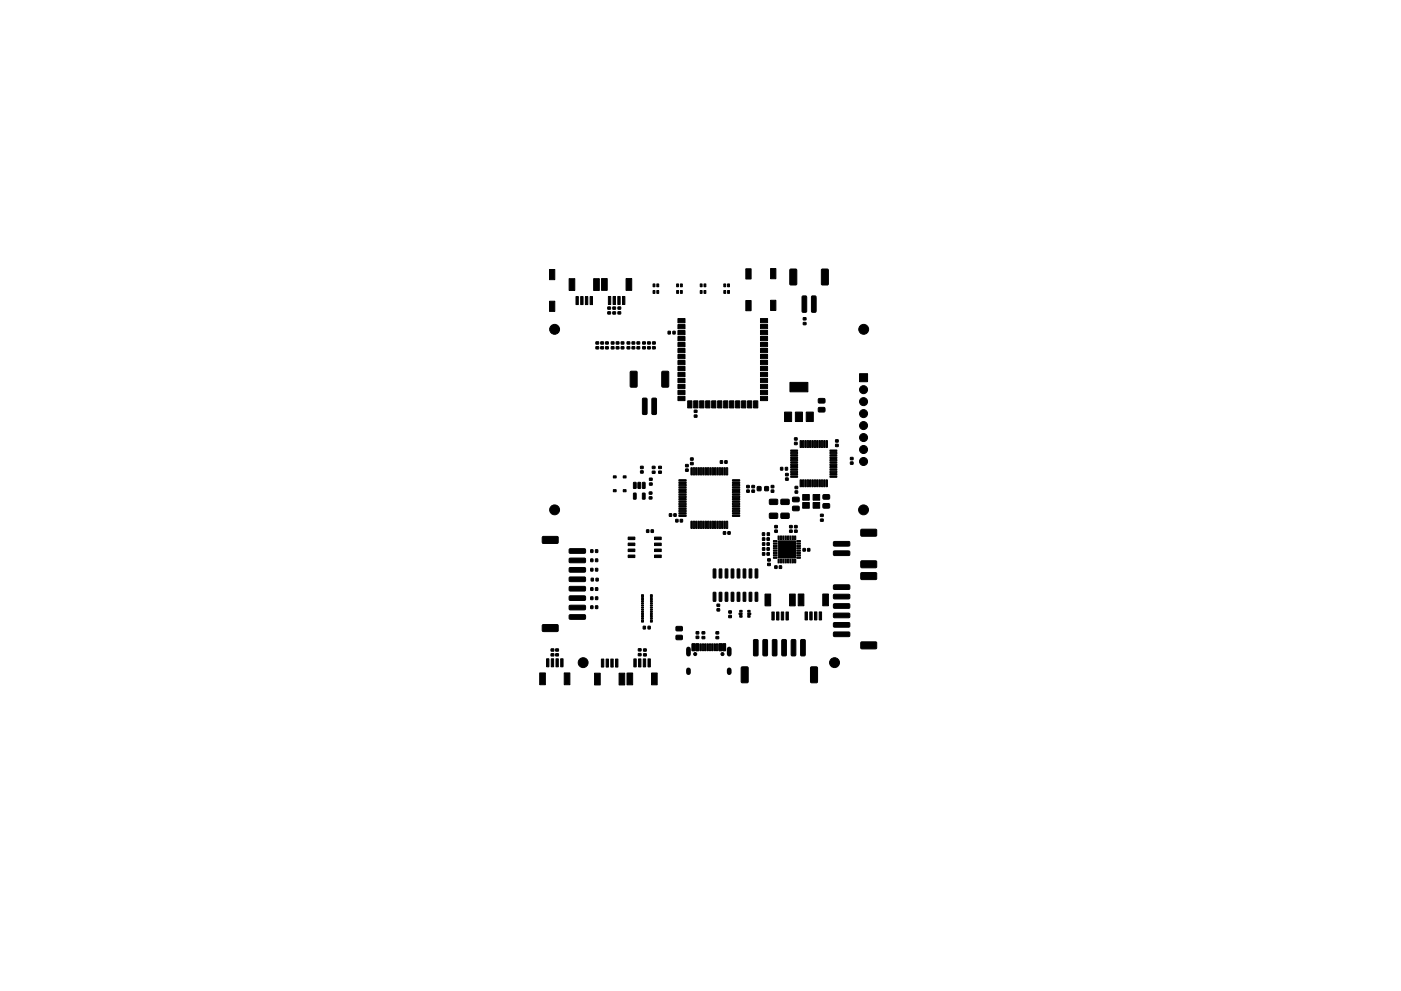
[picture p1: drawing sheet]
<svg xmlns="http://www.w3.org/2000/svg" width="297mm" height="210mm" viewBox="0 0 297 210" stroke-linecap="round" stroke-linejoin="round" font-family="sans-serif">
<g fill="#000" stroke="#000" stroke-width=".21">
<path d="M116.5 57.2h1.1v2.1h-1.1zM120.7 59.1h1.2v2.5h-1.2zM125.9 59.1h1.2v2.5h-1.2zM127.5 59.1h1.2v2.5h-1.2zM132.7 59.1h1.2v2.5h-1.2zM158.1 57h1.1v2.2h-1.1zM163.4 57h1.1v2.1h-1.1zM116.5 63.9h1.1v2.2h-1.1zM122.1 62.9h.5v1.7h-.5zM123.1 62.9h.5v1.7h-.5zM124.1 62.9h.5v1.7h-.5zM125.1 62.9h.5v1.7h-.5z"/>
<path d="M126.4 72.5h.5v.5h-.5zM126.4 73.6h.5v.4h-.5zM127.4 72.5h.5v.5h-.5zM127.4 73.6h.5v.4h-.5zM128.4 72.5h.6v.5h-.6zM128.4 73.6h.6v.4h-.6zM128.9 65.1h.5v.5h-.5zM128.9 66.2h.5v.4h-.5zM129 62.9h.5v1.7h-.5zM129.6 73.6h.6v.4h-.6zM129.6 72.5h.6v.5h-.6zM129.9 65.1h.6v.5h-.6z"/>
<path d="M129.9 66.2h.6v.4h-.6zM130 62.9h.5v1.7h-.5zM130.7 73.6h.5v.4h-.5zM130.7 72.5h.5v.5h-.5zM131 62.9h.5v1.7h-.5zM131 65.1h.6v.5h-.6zM131 66.2h.6v.4h-.6zM131.7 73.6h.6v.4h-.6zM131.7 72.5h.6v.5h-.6zM132 62.9h.5v1.7h-.5zM133 72.5h.5v.5h-.5zM133 73.6h.5v.4h-.5z"/>
<path d="M134 72.5h.6v.5h-.6zM134 73.6h.6v.4h-.6zM135.1 72.5h.5v.5h-.5zM135.1 73.6h.5v.4h-.5zM136.3 73.6h.5v.4h-.5zM136.3 72.5h.5v.5h-.5zM137.3 73.6h.6v.4h-.6zM137.3 72.5h.6v.5h-.6zM138.4 73.6h.5v.4h-.5zM138.4 72.5h.5v.5h-.5zM138.5 61.6h.4v.6h-.4zM138.5 60.2h.4v.6h-.4z"/>
<path d="M139.3 60.2h.4v.6h-.4zM139.3 61.6h.4v.6h-.4zM141.7 70.3h.4v.6h-.4zM142.7 70.3h.4v.6h-.4zM143.7 67.6h1.5v.9h-1.5zM143.7 68.9h1.5v.9h-1.5zM143.7 70.1h1.5v.9h-1.5zM143.7 71.4h1.5v.9h-1.5zM143.7 72.7h1.5v.9h-1.5zM143.7 73.9h1.5v.9h-1.5zM143.7 75.2h1.5v.9h-1.5zM143.7 76.5h1.5v.9h-1.5z"/>
<path d="M143.7 77.7h1.5v.9h-1.5zM143.7 79h1.5v.9h-1.5zM143.5 61.6h.4v.6h-.4zM143.5 60.2h.4v.6h-.4zM144.3 60.2h.4v.6h-.4zM144.3 61.6h.4v.6h-.4zM148.5 61.6h.4v.6h-.4zM148.5 60.2h.4v.6h-.4zM149.3 60.2h.4v.6h-.4zM149.3 61.6h.4v.6h-.4zM153.5 61.6h.4v.6h-.4zM153.5 60.2h.4v.6h-.4z"/>
<path d="M154.3 60.2h.4v.6h-.4zM154.3 61.6h.4v.6h-.4zM158.1 63.8h1.1v2.1h-1.1zM161.2 79h1.5v.9h-1.5zM161.2 77.7h1.5v.9h-1.5zM161.2 76.5h1.5v.9h-1.5zM161.2 75.2h1.5v.9h-1.5zM161.2 73.9h1.5v.9h-1.5zM161.2 72.7h1.5v.9h-1.5zM161.2 71.4h1.5v.9h-1.5zM161.2 70.1h1.5v.9h-1.5zM161.2 68.9h1.5v.9h-1.5z"/>
<path d="M161.2 67.6h1.5v.9h-1.5zM163.4 63.7h1.1v2.2h-1.1zM167.5 57.1h1.2l.2 .1v3l-.1 .3h-1.1l-.2-.2zM170.3 67.4h.6v.5h-.6zM170.3 68.4h.6v.5h-.6zM170.1 62.8h.7l.2 .1v3.1l-.1 .3h-.6l-.2-.2zM172.1 62.8h.7l.2 .1v3.1l-.1 .3h-.6l-.2-.2zM174.2 57.1h1.2l.2 .1v3l-.1 .3h-1.1l-.2-.2zM133.7 78.8h1.1l.3 .1v3l-.2 .2-1.1 .1-.2-.2zM135.8 98.9h.6v.5h-.6zM136.3 84.5h.6l.3 .1v3.1l-.2 .2-.6 .1-.2-.2zM138.3 98.9h.6v.5h-.6z"/>
<path d="M138.3 100h.6v.4h-.6zM138.3 84.5h.6l.3 .1v3.1l-.2 .2-.6 .1-.2-.2zM139.7 98.9h.5v.5h-.5zM139.7 100h.5v.4h-.5zM140.4 78.8h1.1l.3 .1v3l-.2 .2-1.1 .1-.2-.2zM143.7 80.3h1.5v.9h-1.5zM143.7 81.6h1.5v.9h-1.5zM143.7 82.8h1.5v.9h-1.5zM143.7 84.1h1.5v.9h-1.5zM145.4 98.6h.5v.4h-.5zM145.8 85h.9v1.5h-.9zM146.4 97.2h.6v.4h-.6z"/>
<path d="M146.4 98.1h.6v.5h-.6zM147.1 85h.9v1.5h-.9zM147.2 88.1h.6v.4h-.6zM147.2 87h.6v.5h-.6zM148.3 85h.9v1.5h-.9zM149.6 85h.9v1.5h-.9zM150.9 85h.9v1.5h-.9zM152.2 85h.9v1.5h-.9zM152.7 97.8h.5v.5h-.5zM153.4 85h.9v1.5h-.9zM153.7 97.8h.5v.5h-.5zM154.7 85h.9v1.5h-.9z"/>
<path d="M156 85h.9v1.5h-.9zM157.2 85h.9v1.5h-.9zM158.5 85h.9v1.5h-.9zM159.8 85h.9v1.5h-.9zM161.2 84.1h1.5v.9h-1.5zM161.2 82.8h1.5v.9h-1.5zM161.2 81.6h1.5v.9h-1.5zM161.2 80.3h1.5v.9h-1.5zM165.5 99.2h.5v.5h-.5zM166.5 99.2h.5v.5h-.5zM167.7 95.5h1.3l.1 .2-1.4 .1zM167.7 96h1.3l.1 .2-1.4 .1z"/>
<path d="M167.7 96.5h1.3l.1 .2-1.4 .1zM167.7 97h1.3l.1 .2-1.4 .1zM167.7 97.5h1.3l.1 .2-1.4 .1zM167.7 98h1.3l.1 .2-1.4 .1zM167.7 98.5h1.3l.1 .2-1.4 .1zM167.7 99h1.3l.1 .2-1.4 .1zM167.7 99.5h1.3l.1 .2-1.4 .1zM166.3 87.4h1.5v2h-1.5zM168.5 92.9h.5v.5h-.5zM168.5 93.8h.5v.5h-.5zM169.7 93.5h.2v1.4h-.3zM168.6 87.4h1.5v2h-1.5z"/>
<path d="M170.2 93.5h.2v1.4h-.3zM170.7 93.5h.2v1.4h-.3zM171.2 93.5h.2v1.4h-.3zM167.5 81.1h3.8v2h-3.8zM171.7 93.5h.2v1.4h-.3zM172.2 93.5h.2v1.4h-.3zM170.9 87.4h1.5v2h-1.5zM172.7 93.5h.2v1.4h-.3zM173.2 93.5h.2v1.4h-.3zM173.7 93.5h.2v1.4h-.3zM174.2 93.5h.2v1.4h-.3zM173.5 84.6l1.3-.1 .1 .3v.6l-.2 .1h-1.1l-.1-.2z"/>
<path d="M173.5 86.5l1.3-.1 .1 .3v.6l-.2 .1h-1.1l-.1-.2zM174.7 93.5h.2v1.4h-.3zM175.2 93.5h.2v1.4h-.3zM176 99.5h1.4v.2l-1.4 .1zM176 99h1.4v.2l-1.4 .1zM176 98.5h1.4v.2l-1.4 .1zM176 98h1.4v.2l-1.4 .1zM176 97.5h1.4v.2l-1.4 .1zM176 97h1.4v.2l-1.4 .1zM176 96.5h1.4v.2l-1.4 .1zM176 96h1.4v.2l-1.4 .1zM176 95.5h1.4v.2l-1.4 .1z"/>
<path d="M177.2 94.3h.5v.4h-.5zM177.2 93.3h.5v.5h-.5zM180.3 98h.6v.5h-.6zM180.3 97.1h.6v.4h-.6zM182.2 79.3h1.7v1.7h-1.7zM115 113.9l3.2-.1 .2 .3-.1 1-.2 .2h-3l-.1-.2zM120.7 116.5l3.3-.1 .2 .3-.1 .5-.2 .2h-3.1l-.1-.2zM120.7 118.5l3.3-.1 .2 .3-.1 .5-.2 .2h-3.1l-.1-.2zM125.2 116.6h.5v.6h-.5zM125.2 118.6h.5v.6h-.5zM126.3 116.6h.4v.6h-.4zM126.3 118.6h.4v.6h-.4z"/>
<path d="M130 101h.6v.4h-.6zM130 103.9h.6v.4h-.6zM132.1 101h.6v.4h-.6zM132.1 103.9h.6v.4h-.6zM133.2 114h1.4v.5h-1.4zM133.2 115.2h1.4v.6h-1.4zM133.2 116.5h1.4v.5h-1.4zM133.2 117.8h1.4v.5h-1.4zM134.3 102.4h.6l-.1 1.2h-.5zM134.3 104.6l.6 .1-.1 1.2-.5-.1zM135.3 102.4h.5l-.1 1.2h-.5zM135.8 99.9h.6v.5h-.6z"/>
<path d="M136.2 102.4h.6l-.1 1.2h-.5zM136.2 104.6l.6 .1-.1 1.2-.5-.1zM137.1 112.4h.5v.6h-.5zM137.7 104.4h.5v.4h-.5zM137.7 105.4h.5v.5h-.5zM137.7 101.5h.6v.4h-.6zM137.7 102.5h.6v.4h-.6zM138 112.4h.5v.6h-.5zM138.8 117.8h1.4v.5h-1.4zM138.8 116.5h1.4v.5h-1.4zM138.8 115.2h1.4v.6h-1.4zM138.8 114h1.4v.5h-1.4z"/>
<path d="M141.9 109h.5v.5h-.5zM142.9 109h.5v.5h-.5zM143.3 110.2h.4v.5h-.4zM144.2 110.2h.5v.5h-.5zM145.4 99.5h.5v.5h-.5zM144 101.8h1.4l.1 .2-1.5 .1zM144 102.3h1.4l.1 .2-1.5 .1zM144 102.8h1.4l.1 .2-1.5 .1zM144 103.3h1.4l.1 .2-1.5 .1zM144 103.8h1.4l.1 .2-1.5 .1zM144 104.3h1.4l.1 .2-1.5 .1zM144 104.8h1.4l.1 .2-1.5 .1z"/>
<path d="M144 105.3h1.4l.1 .2-1.5 .1zM144 105.8h1.4l.1 .2-1.5 .1zM144 106.3h1.4l.1 .2-1.5 .1zM144 106.8h1.4l.1 .2-1.5 .1zM144 107.3h1.4l.1 .2-1.5 .1zM144 107.8h1.4l.1 .2-1.5 .1zM144 108.3h1.4l.1 .2-1.5 .1zM144 108.8h1.4l.1 .2-1.5 .1zM144 109.3h1.4l.1 .2-1.5 .1zM146.5 99.2l.3 .1-.1 1.5-.2-.1zM146.5 110.6h.3l-.1 1.5-.2-.1zM147 99.2l.3 .1-.1 1.5-.2-.1z"/>
<path d="M147 110.6h.3l-.1 1.5-.2-.1zM147.5 99.2l.3 .1-.1 1.5-.2-.1zM147.5 110.6h.3l-.1 1.5-.2-.1zM148 99.2l.3 .1-.1 1.5-.2-.1zM148 110.6h.3l-.1 1.5-.2-.1zM148.5 99.2l.3 .1-.1 1.5-.2-.1zM148.5 110.6h.3l-.1 1.5-.2-.1zM149 99.2l.3 .1-.1 1.5-.2-.1zM149 110.6h.3l-.1 1.5-.2-.1zM149.5 99.2l.3 .1-.1 1.5-.2-.1zM149.5 110.6h.3l-.1 1.5-.2-.1zM150 99.2l.3 .1-.1 1.5-.2-.1z"/>
<path d="M150 110.6h.3l-.1 1.5-.2-.1zM150.5 99.2l.3 .1-.1 1.5-.2-.1zM150.5 110.6h.3l-.1 1.5-.2-.1zM151 99.2l.3 .1-.1 1.5-.2-.1zM151 110.6h.3l-.1 1.5-.2-.1zM151.5 99.2l.3 .1-.1 1.5-.2-.1zM151.5 110.6h.3l-.1 1.5-.2-.1zM152 99.2l.3 .1-.1 1.5-.2-.1zM152 110.6h.3l-.1 1.5-.2-.1zM152.5 99.2l.3 .1-.1 1.5-.2-.1zM152.5 110.6h.3l-.1 1.5-.2-.1zM153 99.2l.3 .1-.1 1.5-.2-.1z"/>
<path d="M153 110.6h.3l-.1 1.5-.2-.1zM153.5 99.2l.3 .1-.1 1.5-.2-.1zM153.5 110.6h.3l-.1 1.5-.2-.1zM153.4 112.8h.4v.5h-.4zM154 99.2l.3 .1-.1 1.5-.2-.1zM154 110.6h.3l-.1 1.5-.2-.1zM154.3 112.8h.5v.5h-.5zM155.3 109.3h1.5v.2l-1.4 .1zM155.3 108.8h1.5v.2l-1.4 .1zM155.3 108.3h1.5v.2l-1.4 .1zM155.3 107.8h1.5v.2l-1.4 .1zM155.3 107.3h1.5v.2l-1.4 .1z"/>
<path d="M155.3 106.8h1.5v.2l-1.4 .1zM155.3 106.3h1.5v.2l-1.4 .1zM155.3 105.8h1.5v.2l-1.4 .1zM155.3 105.3h1.5v.2l-1.4 .1zM155.3 104.8h1.5v.2l-1.4 .1zM155.3 104.3h1.5v.2l-1.4 .1zM155.3 103.8h1.5v.2l-1.4 .1zM155.3 103.3h1.5v.2l-1.4 .1zM155.3 102.8h1.5v.2l-1.4 .1zM155.3 102.3h1.5v.2l-1.4 .1zM155.3 101.8h1.5v.2l-1.4 .1zM158.3 103h.6v.5h-.6z"/>
<path d="M158.3 104h.6v.4h-.6zM159.4 103h.6v.5h-.6zM159.4 104h.6v.4h-.6zM160.6 103.3h.7v.8h-.7zM161.7 117.3h.4v.5h-.4zM161.7 116.2h.4v.5h-.4zM161.7 115.2h.4v.5h-.4zM162.2 103.3h.7v.8h-.7zM161.6 113h.5v.6h-.5zM161.7 114.1h.4v.5h-.4zM162.6 117.3h.5v.5h-.5zM162.6 116.2h.5v.5h-.5z"/>
<path d="M162.6 115.2h.5v.5h-.5zM162.8 118.6h.5v.4h-.5zM162.6 114.1h.5v.5h-.5zM162.7 113h.4v.6h-.4zM163.2 108.9h1.6l.1 .2v.7l-.2 .2h-1.4l-.2-.2zM163.2 106l1.6-.1 .1 .3v.7l-.2 .2-1.4-.1-.2-.2zM163.5 103h.6v.5h-.6zM163.5 104h.6v.4h-.6zM164 114.7h.7v.2h-.7zM164 115.2h.7v.2h-.7zM164 115.7h.7v.2h-.7zM164 116.2h.7v.2h-.7z"/>
<path d="M164 116.7h.7v.2h-.7zM164 117.2h.7v.2h-.7zM164 117.7h.7v.2h-.7zM164 118.2h.7v.2h-.7zM164.3 111.5h.5v.5h-.5zM164.3 112.5h.5v.4h-.5zM165 118.7h.2v.7h-.2zM165 113.7h.2v.8h-.2zM165 114.7h3.7v3.7h-3.7zM165.5 118.7h.2v.7h-.2zM165.5 113.7h.2v.8h-.2zM165.6 108.9h1.6l.1 .2v.7l-.2 .2h-1.4l-.2-.2z"/>
<path d="M165.6 106l1.6-.1 .1 .3v.7l-.2 .2-1.4-.1-.2-.2zM166 118.7h.2v.7h-.2zM166 113.7h.2v.8h-.2zM166.5 118.7h.2v.7h-.2zM166.5 113.7h.2v.8h-.2zM166.6 101.4h.5v.5h-.5zM166.6 100.5h.5v.4h-.5zM167 118.7h.2v.7h-.2zM167 113.7h.2v.8h-.2zM167.5 118.7h.2v.7h-.2zM167.5 113.7h.2v.8h-.2zM167.7 100h1.3l.1 .2-1.4 .1z"/>
<path d="M167.7 100.5h1.3l.1 .2-1.4 .1zM167.7 101h1.3l.1 .2-1.4 .1zM167.4 111.5h.6v.5h-.6zM167.4 112.5h.6v.4h-.6zM168 118.7h.2v.7h-.2zM168 113.7h.2v.8h-.2zM168.5 118.7h.2v.7h-.2zM168.5 113.7h.2v.8h-.2zM168.5 112.5h.5v.4h-.5zM168.5 111.5h.5v.5h-.5zM168.9 118.2h.8v.2h-.8zM168.9 117.7h.8v.2h-.8z"/>
<path d="M168.9 117.2h.8v.2h-.8zM168.9 116.7h.8v.2h-.8zM168.9 116.2h.8v.2h-.8zM168.9 115.7h.8v.2h-.8zM168.9 115.2h.8v.2h-.8zM168.9 114.7h.8v.2h-.8zM168.6 103.2h.5v.5h-.5zM168.6 104.2h.5v.4h-.5zM168.1 105.5h1.2l.2 .2-.1 .6-.2 .2h-1l-.2-.3zM168.1 107.4h1.2l.2 .2-.1 .6-.2 .2h-1l-.2-.3zM169.7 101.8l.2 .1v1.4l-.3-.1zM170.2 106.6h1.4v1.2h-1.4z"/>
<path d="M170.2 104.9h1.4v1.2h-1.4zM170.2 101.8l.2 .1v1.4l-.3-.1zM170.3 116.4h.4v.5h-.4zM170.7 101.8l.2 .1v1.4l-.3-.1zM171.2 116.4h.5v.5h-.5zM171.2 101.8l.2 .1v1.4l-.3-.1zM171.7 101.8l.2 .1v1.4l-.3-.1zM172.2 101.8l.2 .1v1.4l-.3-.1zM172.4 106.6h1.4v1.2h-1.4zM172.4 104.9h1.4v1.2h-1.4zM172.7 101.8l.2 .1v1.4l-.3-.1zM173.2 101.8l.2 .1v1.4l-.3-.1z"/>
<path d="M173.7 101.8l.2 .1v1.4l-.3-.1zM174 110.1h.5v.5h-.5zM174 109.1h.5v.5h-.5zM174.2 101.8l.2 .1v1.4l-.3-.1zM174.7 101.8l.2 .1v1.4l-.3-.1zM174.5 106.9l1.3-.1 .1 .3v.6l-.2 .1h-1.1l-.1-.2zM174.5 105l1.3-.1 .1 .3v.6l-.2 .1h-1.1l-.1-.2zM175.2 101.8l.2 .1v1.4l-.3-.1zM176 101h1.4v.2l-1.4 .1zM176 100.5h1.4v.2l-1.4 .1zM176 100h1.4v.2l-1.4 .1zM176.8 116.9h3.2l.2 .2v.6l-.3 .2h-3.1l-.1-.3z"/>
<path d="M176.8 114.9h3.2l.2 .2v.6l-.3 .2h-3.1l-.1-.3zM182.6 112.3h3.1l.2 .2v1.1l-.3 .2h-3l-.1-.3zM116.8 137.7h.6v.4h-.6zM116.8 138.7h.6v.5h-.6zM115 132.6l3.2-.1 .2 .3-.1 1-.2 .2h-3l-.1-.2zM117.8 137.7h.6v.4h-.6zM117.8 138.7h.6v.5h-.6zM120.7 120.5l3.3-.1 .2 .3-.1 .5-.2 .2h-3.1l-.1-.2zM120.7 122.5l3.3-.1 .2 .3-.1 .5-.2 .2h-3.1l-.1-.2zM120.7 124.5l3.3-.1 .2 .3-.1 .5-.2 .2h-3.1l-.1-.2zM120.7 126.5l3.3-.1 .2 .3-.1 .5-.2 .2h-3.1l-.1-.2zM120.7 128.5l3.3-.1 .2 .3-.1 .5-.2 .2h-3.1l-.1-.2z"/>
<path d="M120.7 130.5l3.3-.1 .2 .3-.1 .5-.2 .2h-3.1l-.1-.2zM125.2 124.7h.5v.6h-.5zM125.2 120.6h.5v.6h-.5zM125.2 128.5h.5v.6h-.5zM125.2 126.6h.5v.6h-.5zM125.3 122.7h.5v.6h-.5zM126.3 124.7h.4v.6h-.4zM126.3 120.6h.4v.6h-.4zM126.3 128.5h.4v.6h-.4zM126.3 126.6h.4v.6h-.4zM126.4 122.7h.4v.6h-.4zM135.3 137.6h.6v.5h-.6z"/>
<path d="M135.3 138.7h.6v.4h-.6zM136 131.6h.4v.4h-.4zM136 131.2h.4v.2h-.4zM136 130.8h.4v.2h-.4zM136 130.4h.4v.2h-.4zM136 130h.4v.2h-.4zM136 129.6h.4v.2h-.4zM136 129.2h.4v.2h-.4zM136 128.8h.4v.2h-.4zM136 128.4h.4v.2h-.4zM136 128h.4v.2h-.4zM136 127.6h.4v.2h-.4z"/>
<path d="M136 127.2h.4v.2h-.4zM136 126.8h.4v.2h-.4zM136 126.2h.4v.4h-.4zM136.4 132.9h.4v.5h-.4zM136.5 137.7h.5v.4h-.5zM136.5 138.7h.5v.5h-.5zM137.4 132.9h.5v.5h-.5zM137.9 126.2h.4v.4h-.4zM137.9 126.8h.4v.2h-.4zM137.9 127.2h.4v.2h-.4zM137.9 127.6h.4v.2h-.4zM137.9 128h.4v.2h-.4z"/>
<path d="M137.9 128.4h.4v.2h-.4zM137.9 128.8h.4v.2h-.4zM137.9 129.2h.4v.2h-.4zM137.9 129.6h.4v.2h-.4zM137.9 130h.4v.2h-.4zM137.9 130.4h.4v.2h-.4zM137.9 130.8h.4v.2h-.4zM137.9 131.2h.4v.2h-.4zM137.9 131.6h.4v.4h-.4zM143.4 134.8h1.1l.2 .2v.6l-.2 .1h-1.1l-.1-.2zM143.4 133l1.1-.1 .2 .2v.6l-.2 .2-1.1-.1-.1-.2zM146.7 136.6h.6v1.5h-.6z"/>
<path d="M147.5 136.6h.6v1.5h-.6zM147.6 135h.5v.5h-.5zM147.6 134h.5v.5h-.5zM148.4 136.6h.3v1.5h-.3zM148.9 136.6h.3v1.5h-.3zM148.9 134h.5v.5h-.5zM148.9 135h.5v.5h-.5zM149.4 136.6h.3v1.5h-.3zM149.9 136.6h.3v1.5h-.3zM150.4 136.6h.3v1.5h-.3zM150.9 136.6h.3v1.5h-.3zM151.2 125.7h.6l-.1 1.9-.5-.1z"/>
<path d="M151.2 120.7l.6 .1-.1 1.8h-.5zM151.4 136.6h.3v1.5h-.3zM151.9 136.6h.3v1.5h-.3zM152 129.1h.6v.5h-.6zM152 128.2h.6v.5h-.6zM151.8 134h.6v.5h-.6zM151.8 135.1h.6v.4h-.6zM152.4 136.6h.6v1.5h-.6zM152.5 125.7h.6l-.1 1.9-.5-.1zM152.5 120.7l.6 .1-.1 1.8h-.5zM153.2 136.6h.6v1.5h-.6zM153.8 125.7h.5l-.1 1.9-.5-.1z"/>
<path d="M153.8 120.7l.5 .1-.1 1.8h-.5zM154.5 130.6h.6v.4h-.6zM154.5 129.6h.6v.5h-.6zM155 125.7h.6l-.1 1.9-.5-.1zM155 120.7l.6 .1-.1 1.8h-.5zM156.3 125.7h.6l-.1 1.9-.5-.1zM156.3 120.7l.6 .1-.1 1.8h-.5zM156.7 130.1h.6v.3h-.6zM156.8 129.5h.5v.4h-.5zM156.8 130.6h.5v.3h-.5zM157.6 125.7h.5l-.1 1.9-.4-.1zM157.6 120.7l.5 .1-.1 1.8h-.4z"/>
<path d="M158.5 130.6h.5v.3h-.5zM158.5 130.1h.7v.3h-.7zM158.5 129.5h.5v.4h-.5zM158.9 125.7h.5l-.1 1.9-.5-.1zM158.9 120.7l.5 .1-.1 1.8h-.5zM159.8 135.7h.7l.2 .1v3.1l-.1 .3h-.6l-.2-.2zM160.1 125.7h.6l-.1 1.9-.5-.1zM160.1 120.7l.6 .1-.1 1.8h-.5zM161.8 135.7h.7l.2 .1v3.1l-.1 .3h-.6l-.2-.2zM162.8 119.5h.5v.5h-.5zM162.2 126h1.2v2.5h-1.2zM163.8 135.7h.7l.2 .1v3.1l-.1 .3h-.6l-.2-.2z"/>
<path d="M163.6 129.8h.6v1.7h-.6zM164.3 120.1h.4v.5h-.4zM164.6 129.8h.6v1.7h-.6zM165.2 120.1h.5v.5h-.5zM165.8 135.7h.7l.2 .1v3.1l-.1 .3h-.6l-.2-.2zM165.6 129.8h.6v1.7h-.6zM166.6 129.8h.6v1.7h-.6zM167.8 135.7h.7l.2 .1v3.1l-.1 .3h-.6l-.2-.2zM167.4 126h1.2v2.5h-1.2zM169.8 135.7h.7l.2 .1v3.1l-.1 .3h-.6l-.2-.2zM169.2 126h1.2v2.5h-1.2zM170.7 129.8h.5v1.7h-.5z"/>
<path d="M171.7 129.8h.5v1.7h-.5zM172.7 129.8h.5v1.7h-.5zM173.7 129.8h.5v1.7h-.5zM174.4 126h1.2v2.5h-1.2zM176.8 134.1h3.2l.2 .2v.6l-.3 .2h-3.1l-.1-.3zM176.8 132.1h3.2l.2 .2v.6l-.3 .2h-3.1l-.1-.3zM176.8 130.1h3.2l.2 .2v.6l-.3 .2h-3.1l-.1-.3zM176.8 128.1h3.2l.2 .2v.6l-.3 .2h-3.1l-.1-.3zM176.8 126.1h3.2l.2 .2v.6l-.3 .2h-3.1l-.1-.3zM176.8 124.1h3.2l.2 .2v.6l-.3 .2h-3.1l-.1-.3zM182.6 136.2h3.1l.2 .2v1.1l-.3 .2h-3l-.1-.3zM182.6 121.5h3.1l.2 .2v1.1l-.3 .2h-3l-.1-.3z"/>
<path d="M182.6 119h3.1l.2 .2v1.1l-.3 .2h-3l-.1-.3zM114.4 142.8h1.2v2.5h-1.2zM115.9 139.8h.5v1.7h-.5zM116.9 139.8h.5v1.7h-.5zM117.9 139.8h.5v1.7h-.5zM118.9 139.8h.5v1.7h-.5zM119.6 142.8h1.2v2.5h-1.2zM126.1 142.8h1.2v2.5h-1.2zM127.5 139.8h.5v1.7h-.5zM128.5 139.8h.5v1.7h-.5zM129.5 139.8h.5v1.7h-.5zM130.5 139.8h.5v1.7h-.5z"/>
<path d="M131.3 142.8h1.2v2.5h-1.2zM132.9 142.8h1.2v2.5h-1.2zM134.4 139.8h.5v1.7h-.5zM135.4 139.8h.5v1.7h-.5zM136.4 139.8h.5v1.7h-.5zM137.4 139.8h.5v1.7h-.5zM138.1 142.8h1.2v2.5h-1.2zM157.2 141.5h1.2l.2 .1v3l-.1 .3h-1.1l-.2-.2zM171.9 141.5h1.2l.2 .1v3l-.1 .3h-1.1l-.2-.2z"/>
<circle cx="117.6" cy="69.9" r="1.05"/>
<circle cx="183.1" cy="69.9" r="1.05"/>
<circle cx="183.1" cy="87.8" r=".85"/>
<circle cx="183.1" cy="92.8" r=".85"/>
<circle cx="183.1" cy="90.3" r=".85"/>
<circle cx="183.1" cy="82.7" r=".85"/>
<circle cx="183.1" cy="85.2" r=".85"/>
<circle cx="183.1" cy="97.9" r=".85"/>
<circle cx="183.1" cy="95.4" r=".85"/>
<circle cx="117.6" cy="108.2" r="1.05"/>
<circle cx="183.1" cy="108.2" r="1.05"/>
<circle cx="147.4" cy="138.8" r=".33"/>
<circle cx="153.2" cy="138.8" r=".33"/>
<circle cx="123.6" cy="140.6" r="1.05"/>
<circle cx="176.9" cy="140.6" r="1.05"/>
</g>
<path d="M146 137.7v1.1M154.6 137.7v1.1M146 142.1v.6M154.6 142.1v.6" fill="none" stroke="#000" stroke-width="1"/>
</svg>
